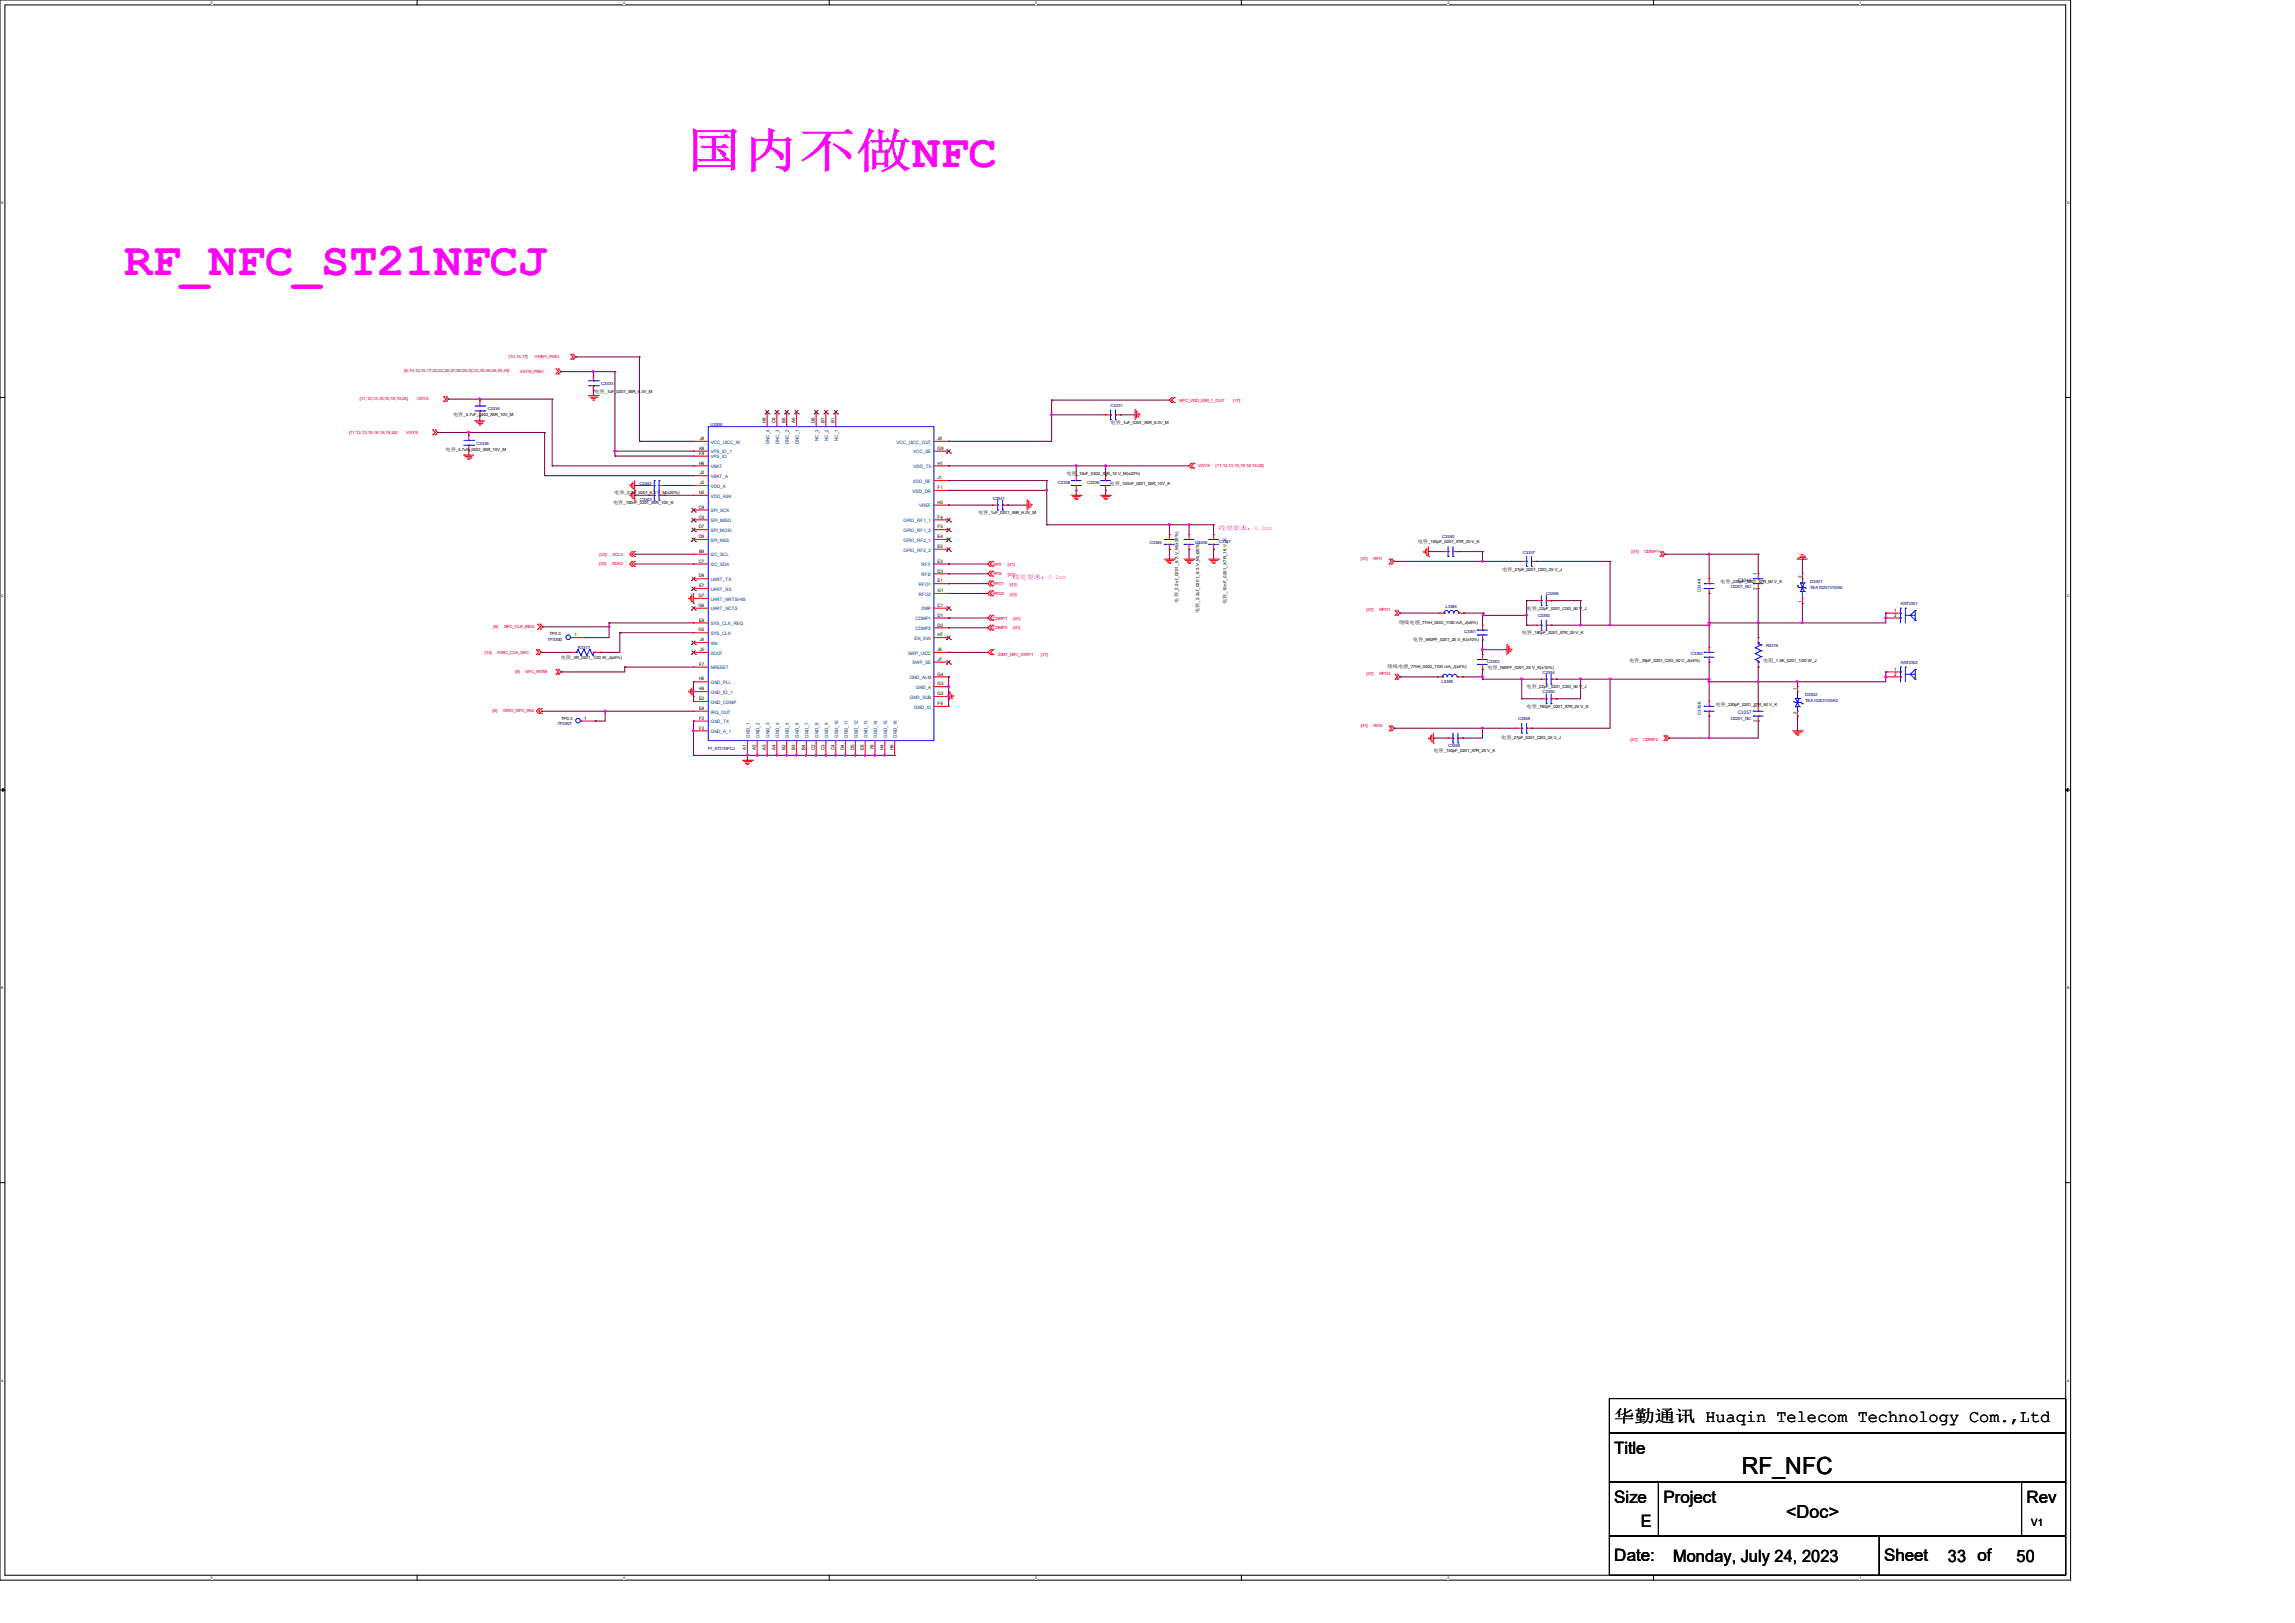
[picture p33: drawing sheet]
<svg xmlns="http://www.w3.org/2000/svg" width="297mm" height="210mm" viewBox="0 0 297 210" stroke-linecap="round" stroke-linejoin="round" font-family="sans-serif">
<defs><g id="words">
<g font-size="6.1" fill="#f0f">
<text x="88.8" y="21.6">国内不做NFC</text>
<text x="16.1" y="35.6">RF_NFC_ST21NFCJ</text>
</g>
<text font-size="3" x="225.4" y="190.7">RF_NFC</text>
<text font-size="2.3" x="231.1" y="196.5">&lt;Doc&gt;</text>
<g font-size="2.2">
<text x="208.9" y="184.1">华勤通讯 Huaqin Telecom Technology Com.,Ltd</text>
<text x="208.9" y="188.1">Title</text>
<text x="208.9" y="194.4">Size</text>
<text x="212.3" y="197.6">E</text>
<text x="215.3" y="194.4">Project</text>
<text x="262.3" y="194.4">Rev</text>
<text x="208.9" y="202.1">Date:</text>
<text x="216.5" y="202.1">Monday, July 24, 2023</text>
<text x="243.8" y="202.1">Sheet</text>
<text x="252.1" y="202.1">33 of</text>
<text x="261" y="202.1">50</text>
</g>
<text font-size="1.3" x="262.9" y="197.4">V1</text>
<g font-size=".8" fill="#f0f">
<text x="157.7" y="68.5">线宽要求：0.3mm</text>
<text x="131" y="74.9">线宽要求：0.2mm</text>
</g>
<g font-size=".6" fill="#f00">
<text x="65.9" y="46.4">[10,15,17]</text>
<text x="69.2" y="46.4">VSIM1_PMU</text>
<text x="46.6" y="51.8">[11,12,13,15,16,18,19,24]</text>
<text x="52.3" y="48.2">[8,10,12,15,17,20,22,26,27,28,29,32,33,34,36,38,39,40]</text>
<text x="54" y="51.8">VSYS</text>
<text x="67.3" y="48.3">VIO18_PMU</text>
<text x="152.6" y="52">NFC_VDD_SIM_1_OUT</text>
<text x="159.6" y="52">[17]</text>
<text x="45.2" y="56.1">[11,12,13,15,16,18,19,24]</text>
<text x="52.6" y="56.1">VSYS</text>
<text x="155.1" y="60.5">VSYS</text>
<text x="157.3" y="60.5">[11,12,13,15,16,18,19,24]</text>
<text x="77.6" y="71.9">[33]</text>
<text x="79.2" y="71.9">SCL3</text>
<text x="211.2" y="71.5">[41]</text>
<text x="212.8" y="71.5">CDMP1</text>
<text x="77.6" y="73.2">[33]</text>
<text x="79.2" y="73.2">SDA3</text>
<text x="128.5" y="73.2">RFI1</text>
<text x="128.5" y="74.5">RFI2</text>
<text x="128.5" y="75.7">RFO1</text>
<text x="128.5" y="77">RFO2</text>
<text x="130.4" y="73.3">[41]</text>
<text x="130.4" y="74.6">[41]</text>
<text x="130.7" y="75.8">[41]</text>
<text x="130.7" y="77.1">[41]</text>
<text x="176.1" y="72.4">[41]</text>
<text x="177.8" y="72.4">RFI1</text>
<text x="63.9" y="81.3">[8]</text>
<text x="65.2" y="81.3">NFC_CLK_REQ</text>
<text x="128.5" y="80.2">CDMP1</text>
<text x="128.5" y="81.5">CDMP2</text>
<text x="131.1" y="80.2">[41]</text>
<text x="131.1" y="81.5">[41]</text>
<text x="176.9" y="79.1">[41]</text>
<text x="178.5" y="79.1">RFO1</text>
<text x="62.7" y="84.6">[14]</text>
<text x="64.4" y="84.6">PMIC_CLK_NFC</text>
<text x="66.7" y="87.1">[8]</text>
<text x="68" y="87.1">NFC_RSTB</text>
<text x="129.2" y="84.8">SIM1_NFC_SWP1</text>
<text x="134.7" y="84.8">[17]</text>
<text x="176.9" y="87.4">[41]</text>
<text x="178.5" y="87.4">RFO2</text>
<text x="63.8" y="92.1">[8]</text>
<text x="65.1" y="92.1">GPIO_NFC_IRQ</text>
<text x="176.1" y="94">[41]</text>
<text x="177.8" y="94">RFI2</text>
<text x="211" y="95.9">[41]</text>
<text x="212.7" y="95.9">CDMP2</text>
</g>
<g font-size=".6">
<text x="58.6" y="53.8">电容</text>
<text x="60" y="53.9">_4.7uF_0402_X5R_10V_M</text>
<text x="76.9" y="50.8">电容</text>
<text x="78.3" y="50.8">_1uF_0201_X5R_6.3V_M</text>
<text x="57.7" y="58.3">电容</text>
<text x="59" y="58.3">_4.7uF_0402_X5R_10V_M</text>
<text x="90.5" y="58.2">A8</text>
<text x="90.5" y="58.8">F8</text>
<text x="90.6" y="56.9">J8</text>
<text x="99.1" y="54.7" transform="rotate(-90 99.1 54.7)">H8</text>
<text x="100.4" y="54.7" transform="rotate(-90 100.4 54.7)">C6</text>
<text x="101.6" y="54.7" transform="rotate(-90 101.6 54.7)">B5</text>
<text x="102.9" y="54.7" transform="rotate(-90 102.9 54.7)">A6</text>
<text x="105.5" y="54.7" transform="rotate(-90 105.5 54.7)">D6</text>
<text x="106.7" y="54.7" transform="rotate(-90 106.7 54.7)">B7</text>
<text x="108" y="54.7" transform="rotate(-90 108 54.7)">B1</text>
<text x="121.3" y="58.2">G9</text>
<text x="121.3" y="56.9">J9</text>
<text x="143.7" y="54.9">电容</text>
<text x="145.1" y="54.9">_1uF_0201_X5R_6.3V_M</text>
<text x="79.3" y="65.3">电容</text>
<text x="79.5" y="63.9">电容</text>
<text x="80.7" y="65.3">_100nF_0201_X5R_10V_K</text>
<text x="80.9" y="63.9">_2.2uf_0201_6.3 V_M(±20%)</text>
<text x="90.4" y="65.8">C8</text>
<text x="90.5" y="63.9">H2</text>
<text x="90.5" y="60.1">H9</text>
<text x="90.6" y="61.4">J2</text>
<text x="90.6" y="62.7">J3</text>
<text x="121.3" y="63.3">F1</text>
<text x="121.3" y="60.1">H1</text>
<text x="121.3" y="65.2">H3</text>
<text x="121.3" y="62">J1</text>
<text x="138" y="61.5">电容</text>
<text x="139.4" y="61.5">_10uF_0402_X5R_10 V_M(±20%)</text>
<text x="143.6" y="62.7">电容</text>
<text x="144.9" y="62.7">_100nF_0201_X5R_10V_K</text>
<text x="90.4" y="67.1">C9</text>
<text x="90.4" y="68.4">D7</text>
<text x="90.4" y="69.6">D9</text>
<text x="90.5" y="71.5">B9</text>
<text x="121.3" y="69.6">E4</text>
<text x="121.3" y="70.9">E5</text>
<text x="121.3" y="67.1">F4</text>
<text x="121.3" y="68.4">F5</text>
<text x="126.6" y="66.5">电容</text>
<text x="127.9" y="66.6">_1uF_0201_X5R_6.3V_M</text>
<text x="183.5" y="70.3">电容</text>
<text x="184.8" y="70.3">_150pF_0201_X7R_25 V_K</text>
<text x="90.4" y="77.3">G7</text>
<text x="90.4" y="72.8">C7</text>
<text x="90.4" y="74.7">D8</text>
<text x="90.5" y="76">E7</text>
<text x="121.3" y="74.1">D3</text>
<text x="121.3" y="75.4">E1</text>
<text x="121.3" y="72.8">E3</text>
<text x="121.3" y="76.6">G1</text>
<text x="152.5" y="78" transform="rotate(-90 152.5 78)">电容</text>
<text x="152.5" y="76.6" transform="rotate(-90 152.5 76.6)">_2.2uf_0201_6.3 V_M(±20%)</text>
<text x="158.7" y="76.8" transform="rotate(-90 158.7 76.8)">_10nF_0201_X7R_16 V_K</text>
<text x="194.4" y="73.8">电容</text>
<text x="195.7" y="73.8">_27pF_0201_C0G_25 V_J</text>
<text x="222.6" y="75.4">电容</text>
<text x="224" y="75.4">_220pF_0201_X7R_50 V_K</text>
<text x="227.4" y="76.3" transform="rotate(-90 227.4 76.3)">2</text>
<text x="227.4" y="74.4" transform="rotate(-90 227.4 74.4)">1</text>
<text x="233.1" y="78" transform="rotate(-90 233.1 78)">1</text>
<text x="233.1" y="74.8" transform="rotate(-90 233.1 74.8)">2</text>
<text x="71.1" y="82.2">TP0.3</text>
<text x="74.3" y="82.3">1</text>
<text x="90.4" y="81.7">G5</text>
<text x="90.4" y="78.5">G6</text>
<text x="90.5" y="80.4">E9</text>
<text x="90.6" y="83">J4</text>
<text x="121.3" y="78.5">C1</text>
<text x="121.3" y="79.8">D1</text>
<text x="121.3" y="81.1">D2</text>
<text x="121.3" y="82.3">H7</text>
<text x="155.2" y="79.4" transform="rotate(-90 155.2 79.4)">电容</text>
<text x="155.2" y="78" transform="rotate(-90 155.2 78)">_2.2uf_0201_6.3 V_M(±20%)</text>
<text x="158.7" y="78.2" transform="rotate(-90 158.7 78.2)">电容</text>
<text x="181.1" y="80.8">绕线电感</text>
<text x="182.8" y="83">电容</text>
<text x="183.8" y="80.8">_77nH_0402_1100 mA_J(±5%)</text>
<text x="184.2" y="83">_560PF_0201_25 V_K(±10%)</text>
<text x="196.9" y="82.1">电容</text>
<text x="197.6" y="78.9">电容</text>
<text x="198.3" y="82.1">_180pF_0201_X7R_25 V_K</text>
<text x="198.9" y="78.9">_22pF_0201_C0G_50 V_J</text>
<text x="245.1" y="79.2">1</text>
<text x="245.1" y="79.8">2</text>
<text x="72.6" y="85.3">电阻</text>
<text x="74" y="85.3">_0R_0201_1/20 W_J(±5%)</text>
<text x="90.5" y="89.3">A9</text>
<text x="90.5" y="86.1">F7</text>
<text x="90.5" y="88.1">H5</text>
<text x="90.6" y="84.2">J5</text>
<text x="121.3" y="90">G2</text>
<text x="121.3" y="88.7">G3</text>
<text x="121.3" y="87.4">G4</text>
<text x="121.3" y="84.2">J6</text>
<text x="121.3" y="85.5">J7</text>
<text x="179.6" y="86.5">绕线电感</text>
<text x="182.3" y="86.5">_77nH_0402_1100 mA_J(±5%)</text>
<text x="192.5" y="86.5">电容</text>
<text x="193.8" y="86.5">_560PF_0201_25 V_K(±10%)</text>
<text x="197.6" y="89.1">电容</text>
<text x="198.9" y="89.1">_22pF_0201_C0G_50 V_J</text>
<text x="210.8" y="85.6">电容</text>
<text x="212.2" y="85.6">_39pF_0201_C0G_50 V_J(±5%)</text>
<text x="228.2" y="85.6">电阻</text>
<text x="229.5" y="85.6">_1.5K_0201_1/20 W_J</text>
<text x="232.5" y="89.2" transform="rotate(-90 232.5 89.2)">1</text>
<text x="245.1" y="86.8">1</text>
<text x="245.1" y="87.4">2</text>
<text x="72.6" y="93.1">TP0.3</text>
<text x="75.6" y="93.1">1</text>
<text x="90.5" y="90.6">E2</text>
<text x="90.5" y="91.9">E8</text>
<text x="90.5" y="93.1">F2</text>
<text x="90.5" y="94.4">F3</text>
<text x="121.3" y="91.2">F9</text>
<text x="194.3" y="95.7">电容</text>
<text x="195.6" y="95.7">_27pF_0201_C0G_25 V_J</text>
<text x="197.6" y="91.6">电容</text>
<text x="198.9" y="91.6">_180pF_0201_X7R_25 V_K</text>
<text x="222" y="91.3">电容</text>
<text x="223.3" y="91.3">_220pF_0201_X7R_50 V_K</text>
<text x="227.4" y="93.5" transform="rotate(-90 227.4 93.5)">2</text>
<text x="227.4" y="91.6" transform="rotate(-90 227.4 91.6)">1</text>
<text x="232.5" y="92.5" transform="rotate(-90 232.5 92.5)">2</text>
<text x="96.6" y="97" transform="rotate(-90 96.6 97)">A1</text>
<text x="97.8" y="97" transform="rotate(-90 97.8 97)">A2</text>
<text x="99.1" y="97" transform="rotate(-90 99.1 97)">A3</text>
<text x="100.4" y="97" transform="rotate(-90 100.4 97)">A4</text>
<text x="101.6" y="97" transform="rotate(-90 101.6 97)">B2</text>
<text x="102.9" y="97" transform="rotate(-90 102.9 97)">B3</text>
<text x="104.2" y="97" transform="rotate(-90 104.2 97)">B4</text>
<text x="105.5" y="97.1" transform="rotate(-90 105.5 97.1)">C2</text>
<text x="106.7" y="97.1" transform="rotate(-90 106.7 97.1)">C3</text>
<text x="108" y="97.1" transform="rotate(-90 108 97.1)">C4</text>
<text x="109.3" y="97.1" transform="rotate(-90 109.3 97.1)">D4</text>
<text x="110.5" y="97.1" transform="rotate(-90 110.5 97.1)">D5</text>
<text x="111.8" y="97" transform="rotate(-90 111.8 97)">E6</text>
<text x="113.1" y="97" transform="rotate(-90 113.1 97)">F6</text>
<text x="114.3" y="97.1" transform="rotate(-90 114.3 97.1)">H4</text>
<text x="115.6" y="97.1" transform="rotate(-90 115.6 97.1)">H6</text>
<text x="185.5" y="97.3">电容</text>
<text x="186.9" y="97.3">_150pF_0201_X7R_25 V_K</text>
</g>
<g font-size=".6" fill="#000080">
<text x="63.1" y="53.1">C3334</text>
<text x="77.8" y="49.8">C3333</text>
<text x="143.7" y="52.6">C3331</text>
<text x="61.7" y="57.5">C3336</text>
<text x="91.9" y="55.1">U3300</text>
<text x="82.8" y="62.7">C3342</text>
<text x="82.8" y="64.8">C3343</text>
<text x="128.5" y="64.6">C3341</text>
<text x="136.9" y="62.6">C3338</text>
<text x="140.7" y="62.6">C3339</text>
<text x="148.8" y="70.4">C3345</text>
<text x="154.7" y="70.4">C3346</text>
<text x="157.7" y="70.3">C3347</text>
<text x="186.6" y="69.6">C3340</text>
<text x="197.1" y="71.6">C3337</text>
<text x="200.1" y="77">C3349</text>
<text x="220.1" y="76.7" transform="rotate(-90 220.1 76.7)">C3348</text>
<text x="224" y="76.1">C0201_NC</text>
<text x="224.9" y="75.3">C3344</text>
<text x="234.3" y="75.4">D3301</text>
<text x="234.3" y="76.2">TEA10201V05A0</text>
<text x="70.9" y="83">TP3300</text>
<text x="74.8" y="84">R3317</text>
<text x="187.1" y="78.6">L3384</text>
<text x="189.5" y="82">C3351</text>
<text x="199" y="79.9">C3350</text>
<text x="228.6" y="83.7">R3316</text>
<text x="246" y="78.3">ANT3301</text>
<text x="186.6" y="88.4">L3385</text>
<text x="192.5" y="85.8">C3353</text>
<text x="199.6" y="87.2">C3354</text>
<text x="199.6" y="89.7">C3355</text>
<text x="218.8" y="84.7">C3352</text>
<text x="246" y="85.9">ANT3302</text>
<text x="72.1" y="93.8">TP3307</text>
<text x="196.5" y="93.2">C3358</text>
<text x="220.1" y="92.5" transform="rotate(-90 220.1 92.5)">C3356</text>
<text x="224" y="93.2">C0201_NC</text>
<text x="224.9" y="92.4">C3357</text>
<text x="233.6" y="90">D3302</text>
<text x="233.6" y="90.8">TEA10201V05A0</text>
<text x="91.6" y="97">PI_ST21NFCJ</text>
<text x="187.4" y="96.7">C3359</text>
</g>
<g font-size=".6" fill="#004080">
<text x="92" y="58.7">VPS_IO_1</text>
<text x="92" y="59.3">VPS_IO</text>
<text x="92" y="57.4">VCC_UICC_IN</text>
<text x="99.6" y="57.5" transform="rotate(-90 99.6 57.5)">DNC_4</text>
<text x="100.8" y="57.5" transform="rotate(-90 100.8 57.5)">DNC_3</text>
<text x="102.1" y="57.5" transform="rotate(-90 102.1 57.5)">DNC_2</text>
<text x="103.4" y="57.5" transform="rotate(-90 103.4 57.5)">DNC_1</text>
<text x="105.9" y="57.1" transform="rotate(-90 105.9 57.1)">NC_3</text>
<text x="107.2" y="57.1" transform="rotate(-90 107.2 57.1)">NC_2</text>
<text x="108.5" y="57.1" transform="rotate(-90 108.5 57.1)">NC_1</text>
<text x="116" y="57.4">VCC_UICC_OUT</text>
<text x="118.2" y="58.7">VCC_SE</text>
<text x="92" y="64.4">VDD_ASK</text>
<text x="92" y="60.6">VBAT</text>
<text x="92" y="61.8">VBAT_A</text>
<text x="92" y="63.1">VDD_A</text>
<text x="118.1" y="63.8">VDD_DR</text>
<text x="118.1" y="62.5">VDD_RF</text>
<text x="118.2" y="60.6">VDD_TX</text>
<text x="119" y="65.7">VREF</text>
<text x="92" y="66.3">SPI_SCK</text>
<text x="92" y="67.6">SPI_MISO</text>
<text x="92" y="68.8">SPI_MOSI</text>
<text x="92" y="70.1">SPI_NSS</text>
<text x="116.9" y="70.1">GPIO_RF2_1</text>
<text x="116.9" y="71.4">GPIO_RF2_2</text>
<text x="116.9" y="67.6">GPIO_RF1_1</text>
<text x="116.9" y="68.8">GPIO_RF1_2</text>
<text x="92" y="72">I2C_SCL</text>
<text x="92" y="73.3">I2C_SDA</text>
<text x="92" y="75.2">UART_TX</text>
<text x="92" y="76.5">UART_RX</text>
<text x="92" y="77.7">UART_NRTS/HIS</text>
<text x="118.9" y="75.8">RFO1</text>
<text x="118.9" y="77.1">RFO2</text>
<text x="119.3" y="74.5">RFI2</text>
<text x="119.3" y="73.3">RFI1</text>
<text x="92" y="80.9">SYS_CLK_REQ</text>
<text x="92" y="82.2">SYS_CLK</text>
<text x="92" y="79">UART_NCTS</text>
<text x="92" y="83.4">XIN</text>
<text x="118.4" y="82.8">EN_5V0</text>
<text x="118.5" y="80.3">CDMP1</text>
<text x="118.5" y="81.5">CDMP2</text>
<text x="119.3" y="79">DMP</text>
<text x="92" y="89.8">GND_IO_1</text>
<text x="92" y="86.6">NRESET</text>
<text x="92" y="88.5">GND_PLL</text>
<text x="92" y="84.7">XOUT</text>
<text x="117.5" y="84.7">SWP_UICC</text>
<text x="117.7" y="87.9">GND_ALM</text>
<text x="118.1" y="86">SWP_SE</text>
<text x="118.5" y="89.2">GND_A</text>
<text x="92" y="91.1">GND_CDMP</text>
<text x="92" y="92.3">IRQ_OUT</text>
<text x="92" y="93.6">GND_TX</text>
<text x="92" y="94.9">GND_A_1</text>
<text x="97" y="95.5" transform="rotate(-90 97 95.5)">GND_1</text>
<text x="98.3" y="95.5" transform="rotate(-90 98.3 95.5)">GND_2</text>
<text x="99.6" y="95.5" transform="rotate(-90 99.6 95.5)">GND_3</text>
<text x="100.8" y="95.5" transform="rotate(-90 100.8 95.5)">GND_4</text>
<text x="102.1" y="95.5" transform="rotate(-90 102.1 95.5)">GND_5</text>
<text x="103.4" y="95.5" transform="rotate(-90 103.4 95.5)">GND_6</text>
<text x="104.6" y="95.5" transform="rotate(-90 104.6 95.5)">GND_7</text>
<text x="105.9" y="95.5" transform="rotate(-90 105.9 95.5)">GND_8</text>
<text x="107.2" y="95.5" transform="rotate(-90 107.2 95.5)">GND_9</text>
<text x="108.5" y="95.5" transform="rotate(-90 108.5 95.5)">GND_10</text>
<text x="109.7" y="95.5" transform="rotate(-90 109.7 95.5)">GND_11</text>
<text x="111" y="95.5" transform="rotate(-90 111 95.5)">GND_12</text>
<text x="112.3" y="95.5" transform="rotate(-90 112.3 95.5)">GND_13</text>
<text x="113.5" y="95.5" transform="rotate(-90 113.5 95.5)">GND_14</text>
<text x="114.8" y="95.5" transform="rotate(-90 114.8 95.5)">GND_15</text>
<text x="116.1" y="95.5" transform="rotate(-90 116.1 95.5)">GND_16</text>
<text x="117.8" y="90.4">GND_SUB</text>
<text x="118.3" y="91.7">GND_IO</text>
</g>
<g font-size=".5">
<text x="27.3" y=".5">5</text>
<text x="80.6" y=".5">4</text>
<text x="134" y=".5">3</text>
<text x="187.3" y=".5">2</text>
<text x="240.7" y=".5">1</text>
<text x=".2" y="26.4">D</text>
<text x="267.5" y="26.4">D</text>
<text x=".2" y="77.2">C</text>
<text x="267.5" y="77.2">C</text>
<text x=".2" y="128">B</text>
<text x="267.5" y="128">B</text>
<text x=".2" y="178.8">A</text>
<text x="267.5" y="178.8">A</text>
<text x="27.3" y="204.3">5</text>
<text x="80.6" y="204.3">4</text>
<text x="134" y="204.3">3</text>
<text x="187.3" y="204.3">2</text>
<text x="240.7" y="204.3">1</text>
</g>
</g></defs>
<path d="M0 0h268v204.5h-268zM.6 .6h266.7v203.2h-266.7z" fill="none" stroke="#000" stroke-width=".13"/>
<g fill="#fff">
<path d="M27.3 .1h.2v.5h-.2z"/>
<path d="M27.3 203.9h.2v.5h-.2z"/>
</g>
<path d="M54 0v.6M54 203.8v.7" fill="none" stroke="#000" stroke-width=".13"/>
<g fill="#fff">
<path d="M80.6 .1h.3v.5h-.3z"/>
<path d="M80.6 203.9h.3v.5h-.3z"/>
</g>
<path d="M107.3 0v.6M107.3 203.8v.7" fill="none" stroke="#000" stroke-width=".13"/>
<g fill="#fff">
<path d="M134 .1h.2v.5h-.2z"/>
<path d="M134 203.9h.2v.5h-.2z"/>
</g>
<path d="M160.7 0v.6M160.7 203.8v.7" fill="none" stroke="#000" stroke-width=".13"/>
<g fill="#fff">
<path d="M187.3 .1h.2v.5h-.2z"/>
<path d="M187.3 203.9h.2v.5h-.2z"/>
</g>
<path d="M214 0v.6M214 203.8v.7" fill="none" stroke="#000" stroke-width=".13"/>
<g fill="#fff">
<path d="M240.7 .1h.2v.5h-.2z"/>
<path d="M240.7 203.9h.2v.5h-.2z"/>
<path d="M.2 26h.3v.5h-.3z"/>
<path d="M267.5 26h.3v.5h-.3z"/>
<path d="M.2 76.8h.3v.5h-.3z"/>
<path d="M267.5 76.8h.3v.5h-.3z"/>
</g>
<path d="M0 51.4h.6M267.3 51.4h.7" fill="none" stroke="#000" stroke-width=".13"/>
<g fill="#fff">
<path d="M.2 127.6h.2v.5h-.2z"/>
<path d="M267.5 127.6h.3v.5h-.3z"/>
</g>
<path d="M0 102.2h.6M267.3 102.2h.7" fill="none" stroke="#000" stroke-width=".13"/>
<path d="M.3 102l.3 .2-.3 .2zM267.3 102.2l.3-.2v.4z" fill="#000" stroke="#000" stroke-width=".13"/>
<g fill="#fff">
<path d="M.2 178.4h.3v.5h-.3z"/>
<path d="M267.5 178.4h.3v.5h-.3z"/>
</g>
<path d="M0 153h.6M267.3 153h.7M208.3 185.4h59v6.4h-59zM208.3 181h59v4.4h-59zM208.3 191.8h6.3v7h-6.3zM208.3 198.8h34.9v5h-34.9zM214.6 191.8h47v7h-47zM243.2 198.8h24.1v5h-24.1zM261.6 191.8h5.7v7h-5.7z" fill="none" stroke="#000" stroke-width=".13"/>
<g fill="none" stroke="#f00" stroke-width=".13">
<path d="M56 55.6h.1M56 56.3h.1M56 55.6l.3 .4-.3 .3M56.3 56.3h.1M56.3 55.6h.1M56.3 55.6l.3 .4-.3 .3M57.4 51.3h.1M57.4 51.9h.1M57.4 51.3l.3 .3-.3 .3M57.7 51.9h.1M57.7 51.3h.1M57.7 51.3l.3 .3-.3 .3"/>
<path d="M60 58.9h.1M60 58.9h1.3M60.2 59.1h.1M60.2 59.1h.9M60.4 59.3h.5M60.6 59.4h.1M60.7 56.3h.1M60.7 58.3h.1M60.7 56.3v.7M60.7 57.6v.7M60.9 59.3h.1M61.5 54.4h.1"/>
<path d="M61.5 54.4h1.2M61.7 54.6h.1M61.7 54.6h.9M61.8 54.8h.6M62.1 55h.1M62.1 51.9h.1M62.1 53.8h.1M62.1 51.9v.6M62.1 53.2v.6M62.4 54.8h.1M72 47.8h.1M72 48.4h.1"/>
<path d="M72 47.8l.3 .3-.3 .3M72.3 48.4h.1M72.3 47.8h.1M72.3 47.8l.3 .3-.3 .3M73.9 45.8h.1M73.9 46.5h.1M73.9 45.8l.3 .4-.3 .3M74.2 46.5h.1M74.2 45.8h.1M74.2 45.8l.3 .4-.3 .3M76.2 51.2h1.2M76.3 51.4h.9"/>
<path d="M76.5 51.6h.1M76.5 51.6h.5M76.7 51.8h.1M76.8 50.5h.1M76.8 48.6h.1M76.8 48.6v.7M76.8 49.9v.6M76.8 51.8h.1M77.2 51.4h.1M77.4 51.2h.1M89.7 58.4h.1M89.7 59h.1"/>
<path d="M89.7 57.1h.1M89.7 58.4h2M89.7 59h2M89.7 57.1h2M99.3 53.3h.1M99.3 53.3v1.9M100.5 53.3h.1M100.5 53.3v1.9M101.8 53.3h.1M101.8 53.3v1.9M103.1 53.3h.1M103.1 53.3v1.9"/>
<path d="M105.6 53.3h.1M105.6 53.3v1.9M106.9 53.3h.1M106.9 53.3v1.9M108.2 53.3h.1M108.2 53.3v1.9M120.9 58.4h1.9M120.9 57.1h1.9M122.8 58.4h.1M122.8 57.1h.1M143.1 53.7h.1M143.1 53.7h.6"/>
<path d="M144.4 53.7h.6M145 53.7h.1M146.9 53h.1M146.9 53v1.3M147.1 53.2h.1M147.1 53.2v.9M147.3 53.9h.1M147.3 53.4v.5M147.4 53.6h.1M147.4 53.6v.1M151.6 51.4h.1M151.6 52.1h.1"/>
<path d="M151.6 51.4l-.3 .4 .3 .3M152 52.1h.1M152 51.4h.1M152 51.4l-.4 .4 .4 .3M154.2 59.9h.1M154.2 59.9l-.3 .4 .3 .3M154.5 59.9h.1M154.5 59.9l-.3 .4 .3 .3M81.5 62.9h.1M81.5 64.1h.1M81.5 62.7v.2M81.5 64v.1"/>
<path d="M81.7 62.6h.1M81.7 63.8h.1M81.7 62.6v.5M81.7 63.8v.5M81.8 71.4h.1M81.8 72h.1M81.8 72.6h.1M81.8 73.3h.1M81.8 71.4l-.3 .3 .3 .3M81.8 72.6l-.3 .4 .3 .3M81.9 63.2h.1M81.9 64.5h.1"/>
<path d="M81.9 62.4v.8M81.9 63.6v.9M82.1 63.5h.1M82.1 64.7h.1M82.1 71.4h.1M82.1 72h.1M82.1 72.6h.1M82.1 73.3h.1M82.1 62.2v2.5M82.1 71.4l-.3 .3 .3 .3M82.1 72.6l-.3 .4 .3 .3M84 62.8h.1"/>
<path d="M84 64.1h.1M84 64.1h.7M84 62.8h.7M85.3 64.1h.6M85.3 62.8h.6M85.9 62.8h.1M85.9 64.1h.1M89.2 77.5h.1M89.2 77.3v.2M89.4 77.2h.1M89.4 77.2v.5M89.5 77.9h.1"/>
<path d="M89.5 77v.9M89.7 78.1h.1M89.7 71.7h.1M89.7 73h.1M89.7 66h.1M89.7 67.3h.1M89.7 68.5h.1M89.7 74.9h.1M89.7 69.8h.1M89.7 76.2h.1M89.7 78.7h.1M89.7 77.4h.1"/>
<path d="M89.7 64.1h.1M89.7 60.3h.1M89.7 61.6h.1M89.7 62.8h.1M89.7 64.1h2M89.7 76.8v1.3M89.7 62.8h2M89.7 71.7h2M89.7 78.7h2M89.7 73h2M89.7 66h2M89.7 67.3h2"/>
<path d="M89.7 68.5h2M89.7 74.9h2M89.7 69.8h2M89.7 76.2h2M89.7 77.4h2M89.7 60.3h2M89.7 61.6h2M120.9 65.4h1.9M120.9 80h1.9M120.9 78.7h1.9M120.9 73h1.9M120.9 67.3h1.9"/>
<path d="M120.9 74.3h1.9M120.9 68.5h1.9M120.9 69.8h1.9M120.9 75.5h1.9M120.9 71.1h1.9M120.9 63.5h1.9M120.9 76.8h1.9M120.9 60.3h1.9M120.9 62.2h1.9M122.8 78.7h.1M122.8 80h.1M122.8 74.3h.1"/>
<path d="M122.8 75.5h.1M122.8 73h.1M122.8 69.8h.1M122.8 71.1h.1M122.8 63.5h.1M122.8 67.3h.1M122.8 68.5h.1M122.8 76.8h.1M122.8 60.3h.1M122.8 65.4h.1M122.8 62.2h.1M128.1 72.6h.1"/>
<path d="M128.1 73.3h.1M128.1 73.9h.1M128.1 74.5h.1M128.1 75.2h.1M128.1 75.8h.1M128.1 76.5h.1M128.1 77.1h.1M128.1 79.6h.1M128.1 72.6l-.3 .4 .3 .3M128.1 73.9l-.3 .4 .3 .2M128.1 75.2l-.3 .3 .3 .3M128.1 76.5l-.3 .3 .3 .3"/>
<path d="M128.1 79.6l-.3 .4 .3 .3M128.5 73.3h.1M128.5 72.6h.1M128.5 74.5h.1M128.5 73.9h.1M128.5 75.8h.1M128.5 75.2h.1M128.5 77.1h.1M128.5 76.5h.1M128.5 79.6h.1M128.5 65.4h.1M128.5 72.6l-.4 .4 .4 .3"/>
<path d="M128.5 73.9l-.4 .4 .4 .2M128.5 75.2l-.4 .3 .4 .3M128.5 76.5l-.4 .3 .4 .3M128.5 79.6l-.4 .4 .4 .3M128.5 65.4h.6M129.8 65.4h.6M130.4 65.4h.1M132.9 64.7h.1M132.9 64.7v1.3M133.1 64.9h.1M133.1 64.9v.9M133.3 65.6h.1"/>
<path d="M133.3 65.1v.5M133.5 65.3h.1M133.5 65.3v.1M138.6 64.1h1.3M138.8 64.3h.9M139 64.5h.1M139 64.5h.5M139.2 64.6h.1M139.3 61.6h.1M139.3 63.5h.1M139.3 61.6v.6M139.3 62.8v.7"/>
<path d="M139.3 64.6h.1M139.7 64.3h.1M139.9 64.1h.1M142.5 64.1h1.2M142.6 64.3h.9M142.8 64.5h.1M142.8 64.5h.5M143 64.6h.1M143.1 61.6h.1M143.1 63.5h.1M143.1 61.6v.6M143.1 62.8v.7"/>
<path d="M143.1 64.6h.1M143.5 64.3h.1M143.7 64.1h.1M150.7 72.3h1.3M150.9 72.5h.9M151.1 72.7h.1M151.1 72.7h.5M151.3 72.9h.1M151.3 69.2h.1M151.3 71.1h.1M151.3 69.2v.6M151.3 70.4v.7"/>
<path d="M151.4 72.9h.1M151.8 72.5h.1M152 72.3h.1M153.2 72.3h1.3M153.4 72.5h.9M153.6 72.7h.1M153.6 72.7h.5M153.8 72.9h.1M153.9 69.2h.1M153.9 71.1h.1M153.9 69.2v.6M153.9 70.4v.7"/>
<path d="M153.9 72.9h.1M154.2 60.6h.1M154.3 72.5h.1M154.5 72.3h.1M154.5 60.6h.1M156.4 72.3h1.3M156.6 72.5h.9M156.8 72.7h.1M156.8 72.7h.5M157 72.9h.1M157.1 69.2h.1M157.1 71.1h.1"/>
<path d="M157.1 69.2v.6M157.1 70.4v.7M157.1 72.9h.1M157.5 72.5h.1M157.7 72.3h.1M179.8 72.3h.1M179.8 73h.1M179.8 72.3l.3 .3-.3 .4M180.1 73h.1M180.1 72.3h.1M180.1 72.3l.3 .3-.3 .4M180.6 79h.1"/>
<path d="M180.6 79.6h.1M180.6 79l.2 .3-.2 .3M180.8 79.6h.1M180.8 79h.1M180.8 79l.4 .3-.4 .3M184.3 71.5h.1M184.3 71.3v.2M184.5 71.1h.1M184.5 71.1v.5M184.7 71.8h.1M184.7 71v.8M184.9 72h.1"/>
<path d="M184.9 70.7v1.3M186.3 79.3h.1M186.3 79.3h.6M186.8 71.4h.1M186.8 71.4h.6M188 71.4h.7M188.7 71.4h.1M188.8 79.3h.6M189.4 79.3h.1M196.9 72.6h.1M196.9 72.6h.7M198.2 72.6h.6"/>
<path d="M198.8 72.6h.1M198.8 77.7h.1M198.8 77.7h.7M200.1 77.7h.6M200.7 77.7h.1M214.8 71.4h.1M214.8 72h.1M214.8 71.4l.3 .3-.3 .3M215.1 72h.1M215.1 71.4h.1M215.1 71.4l.4 .3-.4 .3M221.2 74.9h.1"/>
<path d="M221.2 76.8h.1M221.2 74.9v.6M221.2 76.2v.6M227.5 74.3h.1M227.5 76.2h.1M227.5 74.3v.6M227.5 75.5v.7M232.6 72.3h.1M232.6 72.3h1.3M232.8 72.1h.1M232.8 72.1h.9M233 72h.5"/>
<path d="M233.2 71.8h.1M233.3 78.1h.1M233.3 74.3h.1M233.3 74.3v.6M233.3 77.4v.7M233.5 72h.1M244.1 79.3h.1M244.1 80h.1M244.1 79.3h1.9M244.1 80h1.9M69.4 84.1h.1M69.4 84.7h.1"/>
<path d="M69.4 84.1l.3 .3-.3 .3M69.6 80.8h.1M69.6 81.4h.1M69.6 80.8l.3 .3-.3 .3M69.7 84.7h.1M69.7 84.1h.1M69.7 91.7h.1M69.7 92.3h.1M69.7 84.1l.4 .3-.4 .3M69.7 91.7l-.3 .3 .3 .3M69.9 81.4h.1M69.9 80.8h.1"/>
<path d="M69.9 80.8l.3 .3-.3 .3M70.1 91.7h.1M70.1 92.3h.1M70.1 91.7l-.4 .3 .4 .3M72 86.6h.1M72 87.2h.1M72 86.6l.3 .4-.3 .2M72.3 87.2h.1M72.3 86.6h.1M72.3 86.6l.3 .4-.3 .2M73.9 84.4h.1M73.9 82.5h1.9"/>
<path d="M73.9 84.4h.6M75.1 93.3h1.9M75.8 82.5h.1M77 93.3h.1M77 84.4h.7M77.7 84.4h.1M89.2 89.5h.1M89.2 89.4v.1M89.4 89.2h.1M89.4 89.2v.5M89.5 89.9h.1M89.5 89v.9"/>
<path d="M89.7 90.1h.1M89.7 89.5h.1M89.7 90.8h.1M89.7 92h.1M89.7 80.6h.1M89.7 93.3h.1M89.7 94.6h.1M89.7 86.3h.1M89.7 81.9h.1M89.7 88.2h.1M89.7 83.1h.1M89.7 84.4h.1"/>
<path d="M89.7 88.9v1.2M89.7 94.6h2M89.7 93.3h2M89.7 84.4h2M89.7 89.5h2M89.7 90.8h2M89.7 92h2M89.7 80.6h2M89.7 86.3h2M89.7 81.9h2M89.7 88.2h2M89.7 83.1h2"/>
<path d="M96.1 98.4h1.3M96.3 98.6h.9M96.5 98.8h.1M96.5 98.8h.5M96.6 98.9h.2M96.7 97.7h.1M96.7 95.8v1.9M96.8 98.9h.1M97.2 98.6h.1M97.4 98.4h.1M98 97.7h.1M98 95.8v1.9"/>
<path d="M99.3 97.7h.1M99.3 95.8v1.9M100.5 97.7h.1M100.5 95.8v1.9M101.8 97.7h.1M101.8 95.8v1.9M103.1 97.7h.1M103.1 95.8v1.9M104.4 97.7h.1M104.4 95.8v1.9M105.6 97.7h.1M105.6 95.8v1.9"/>
<path d="M106.9 97.7h.1M106.9 95.8v1.9M108.2 97.7h.1M108.2 95.8v1.9M109.4 97.7h.1M109.4 95.8v1.9M110.7 97.7h.1M110.7 95.8v1.9M112 97.7h.1M112 95.8v1.9M113.2 97.7h.1M113.2 95.8v1.9"/>
<path d="M114.5 97.7h.1M114.5 95.8v1.9M115.8 97.7h.1M115.8 95.8v1.9M120.9 87.6h1.9M120.9 82.5h1.9M120.9 84.4h1.9M120.9 81.2h1.9M120.9 91.4h1.9M120.9 90.1h1.9M120.9 88.9h1.9M120.9 85.7h1.9"/>
<path d="M122.8 89.5h.1M122.8 81.2h.1M122.8 91.4h.1M122.8 90.1h.1M122.8 88.9h.1M122.8 87.6h.1M122.8 82.5h.1M122.8 84.4h.1M122.8 85.7h.1M122.8 89.5v1.3M122.9 89.7h.1M122.9 89.7v.9"/>
<path d="M123.1 90.4h.1M123.1 89.9v.5M123.3 90h.1M123.3 90v.2M128.1 80.3h.1M128.1 80.9h.1M128.1 81.5h.1M128.1 80.9l-.3 .3 .3 .3M128.2 84.1h.1M128.2 84.7h.1M128.2 84.1l-.3 .3 .3 .3M128.5 80.3h.1"/>
<path d="M128.5 81.5h.1M128.5 80.9h.1M128.5 80.9l-.4 .3 .4 .3M128.5 84.7h.1M128.5 84.1h.1M128.5 84.1l-.3 .3 .3 .3M179.8 93.9h.1M179.8 94.6h.1M179.8 93.9l.3 .3-.3 .4M180.1 94.6h.1M180.1 93.9h.1M180.1 93.9l.3 .3-.3 .4"/>
<path d="M180.6 87.2h.1M180.6 87.9h.1M180.6 87.2l.2 .4-.2 .3M180.8 87.9h.1M180.8 87.2h.1M180.8 87.2l.4 .4-.4 .3M184.9 95.6h.1M184.9 95.5v.1M185.1 95.2h.1M185.1 95.2v.6M185.3 96h.1M185.3 95.1v.9"/>
<path d="M185.5 96.1h.1M185.5 94.9v1.2M186.1 87.6h.1M186.1 87.6h.6M187.4 95.5h.1M187.4 95.5h.6M188.6 87.6h.6M188.7 95.5h.6M189.2 87.6h.1M189.3 95.5h.1M191.9 80.9h.1M191.9 82.8h.1"/>
<path d="M191.9 84.7h.1M191.9 86.6h.1M191.9 80.9v.6M191.9 82.2v.6M191.9 84.7v.6M191.9 86v.6M195 83.4h.1M195 83.4v1.3M195.2 83.7h.1M195.2 83.7v.8M195.4 84.3h.1M195.4 83.8v.5"/>
<path d="M195.6 84h.1M195.6 84v.2M196.3 94.2h.1M196.3 94.2h.6M197.6 94.2h.6M198.2 94.2h.1M198.8 80.9h.1M198.8 80.9h.7M199.5 87.9h.1M199.5 90.4h.1M199.5 87.9h.6M199.5 90.4h.6"/>
<path d="M200.1 80.9h.6M200.7 80.9h.1M200.7 87.9h.7M200.7 90.4h.7M201.4 87.9h.1M201.4 90.4h.1M215.3 95.2h.1M215.3 95.8h.1M215.3 95.2l.3 .3-.3 .3M215.6 95.8h.1M215.6 95.2h.1M215.6 95.2l.4 .3-.4 .3"/>
<path d="M221.2 90.8h.1M221.2 92.7h.1M221.2 83.8h.1M221.2 85.7h.1M221.2 83.8v.6M221.2 85v.7M221.2 90.8v.6M221.2 92v.7M227.5 91.4h.1M227.5 93.3h.1M227.5 86.3h.1M227.5 82.5h.1"/>
<path d="M227.5 82.5v.6M227.5 85.7v.6M227.5 91.4v.6M227.5 92.7v.6M232 94.6h1.3M232.2 94.7h.8M232.4 95h.1M232.4 95h.5M232.5 95.1h.2M232.6 88.9h.1M232.6 92.7h.1M232.6 88.9v.6"/>
<path d="M232.6 92v.7M232.7 95.1h.1M233 94.7h.1M233.3 94.6h.1M244.1 87h.1M244.1 87.6h.1M244.1 87.6h1.9M244.1 87h1.9"/>
</g>
<g fill="none" stroke="#00f" stroke-width=".13">
<path d="M60 57h1.3M60 57.6h1.3M60.7 57h.1M60.7 57.6h.1M61.3 57h.1M61.3 57.6h.1M61.5 52.5h1.2M61.5 53.2h1.2M62.1 52.5h.1M62.1 53.2h.1M62.7 52.5h.1M62.7 53.2h.1"/>
<path d="M76.2 49.9h1.2M76.2 49.3h1.2M76.8 49.9h.1M76.8 49.3h.1M77.4 49.9h.1M77.4 49.3h.1M91.7 55.2h29.2v40.6h-29.2zM143.7 53.7h.1M143.7 54.3h.1M143.7 53v1.3M144.4 54.3h.1M144.4 53.7h.1"/>
<path d="M144.4 53v1.3M84.7 62.2h.1M84.7 62.8h.1M84.7 64.1h.1M84.7 64.7h.1M84.7 62.2v2.5M85.3 62.8h.1M85.3 62.2h.1M85.3 64.7h.1M85.3 64.1h.1M85.3 62.2v2.5M129.1 65.4h.1"/>
<path d="M129.1 66h.1M129.1 64.7v1.3M129.8 66h.1M129.8 65.4h.1M129.8 64.7v1.3M138.6 62.2h.1M138.6 62.8h.1M138.6 62.2h1.3M138.6 62.8h1.3M139.3 62.2h.1M139.3 62.8h.1M142.5 62.2h.1"/>
<path d="M142.5 62.8h.1M142.5 62.2h1.2M142.5 62.8h1.2M143.1 62.2h.1M143.1 62.8h.1M150.7 69.8h.1M150.7 70.4h.1M150.7 69.8h1.3M150.7 70.4h1.3M151.3 69.8h.1M151.3 70.4h.1M153.2 69.8h.1"/>
<path d="M153.2 70.4h.1M153.2 69.8h1.3M153.2 70.4h1.3M153.9 69.8h.1M153.9 70.4h.1M156.4 69.8h.1M156.4 70.4h.1M156.4 69.8h1.3M156.4 70.4h1.3M157.1 69.8h.1M157.1 70.4h.1M186.9 79.3h.1"/>
<path d="M187.4 71.4h.1M187.4 72h.1M187.4 70.7v1.3M187.5 79.3a.3 .3 0 0 0-.3-.3 .3 .3 0 0 0-.3 .3M188 72h.1M188 71.4h.1M188 70.7v1.3M188.1 79.3a.3 .3 0 0 0-.3-.3 .3 .3 0 0 0-.3 .3M188.8 79.3a.3 .3 0 0 0-.3-.3 .3 .3 0 0 0-.3 .3M188.8 79.3h.1M197.6 72.6h.1M197.6 73.3h.1"/>
<path d="M197.6 72v1.3M198.2 73.3h.1M198.2 72.6h.1M198.2 72v1.3M199.5 77.7h.1M199.5 78.4h.1M199.5 77.1v1.3M200.1 78.4h.1M200.1 77.7h.1M200.1 77.1v1.3M220.6 75.5h.1M220.6 76.2h.1"/>
<path d="M220.6 75.5h1.2M220.6 76.2h1.2M221.2 75.5h.1M221.2 76.2h.1M226.9 74.9h.1M226.9 75.5h.1M226.9 74.9h1.3M226.9 75.5h1.3M227.5 74.9h.1M227.5 75.5h.1M232.6 75.8h.1M232.6 75.8l.2 .2"/>
<path d="M232.8 76h.1M232.8 76h.8M233 75.4h.1M233 76.5h.1M233 75.4l.3 .5M233 75.4h.5M233 76.5h.5M233.3 74.9h.1M233.3 77.4h.1M233.3 75.9h.1M233.3 76.1h.1M233.3 74.9v.6"/>
<path d="M233.3 75.9v.3M233.3 76.5v.9M233.3 76.1l-.3 .4M233.3 76.1l.2 .4M233.5 75.4h.1M233.5 76.5h.1M233.5 75.4l-.2 .5M233.6 76h.1M233.6 76l.2 .2M246 80h.1M246 79.3h.1M246 78.7h.1"/>
<path d="M246 78.7v1.9M246.6 78.7h.1M246.6 79.6h1.3M246.6 78.7v1.9M247.2 79.6h.1M247.2 79.6l.7 .7M247.9 79h.1M247.9 79v1.3M247.9 79l-.7 .6M73.9 82.5h.1M74.5 84.4h.1M74.6 84.4h.1"/>
<path d="M74.8 84h.1M74.8 84l.4 .8M74.8 84l-.2 .4M75.1 93.3h.1M75.2 84.8h.1M75.6 84h.1M75.6 84l.3 .8M75.6 84l-.4 .8M75.9 84.8h.1M76.3 84h.1M76.3 84l.4 .8M76.3 84l-.4 .8"/>
<path d="M76.7 84.8h.1M76.8 84.4h.1M76.8 84.4h.2M76.8 84.4l-.1 .4M77 84.4h.1M186.7 87.6h.1M187.3 87.6a.3 .3 0 0 0-.3-.4 .3 .3 0 0 0-.3 .4M187.9 87.6a.3 .3 0 0 0-.3-.4 .3 .3 0 0 0-.3 .4M188 95.5h.1M188 96.1h.1M188 94.9v1.2M188.6 87.6a.3 .3 0 0 0-.3-.4 .3 .3 0 0 0-.3 .4"/>
<path d="M188.6 87.6h.1M188.7 96.1h.1M188.7 95.5h.1M188.7 94.9v1.2M191.2 81.5h.1M191.2 82.2h.1M191.2 85.3h.1M191.2 86h.1M191.2 81.5h1.3M191.2 82.2h1.3M191.2 85.3h1.3M191.2 86h1.3"/>
<path d="M191.9 81.5h.1M191.9 82.2h.1M191.9 85.3h.1M191.9 86h.1M196.9 94.2h.1M196.9 94.9h.1M196.9 93.6v1.3M197.6 94.9h.1M197.6 94.2h.1M197.6 93.6v1.3M199.5 80.9h.1M199.5 81.5h.1"/>
<path d="M199.5 80.3v1.2M200.1 87.9h.1M200.1 88.5h.1M200.1 81.5h.1M200.1 80.9h.1M200.1 90.4h.1M200.1 91.1h.1M200.1 80.3v1.2M200.1 87.2v1.3M200.1 89.8v1.3M200.7 88.5h.1M200.7 87.9h.1"/>
<path d="M200.7 91.1h.1M200.7 90.4h.1M200.7 87.2v1.3M200.7 89.8v1.3M220.6 91.4h.1M220.6 92h.1M220.6 84.4h.1M220.6 85h.1M220.6 91.4h1.2M220.6 92h1.2M220.6 84.4h1.2M220.6 85h1.2"/>
<path d="M221.2 91.4h.1M221.2 92h.1M221.2 84.4h.1M221.2 85h.1M226.9 92h.1M226.9 92.7h.1M226.9 92h1.3M226.9 92.7h1.3M227.2 83.8h.1M227.2 84.6h.1M227.2 85.3h.1M227.2 83.8l.7 .4"/>
<path d="M227.2 84.6l.7 .4M227.2 85.3l.3 .3M227.5 92h.1M227.5 92.7h.1M227.5 83.1h.1M227.5 85.7h.1M227.5 83.3h.1M227.5 85.6h.1M227.5 83.1v.2M227.5 85.6v.1M227.5 83.3l.4 .1M227.9 83.4h.1"/>
<path d="M227.9 84.2h.1M227.9 85h.1M227.9 83.4l-.7 .4M227.9 84.2l-.7 .4M227.9 85l-.7 .3M232.1 90.8l.2 .1M232.3 90.9h.1M232.3 90.9h.7M232.4 91.4h.1M232.4 90.4h.1M232.4 91.4h.5M232.4 90.4l.2 .4"/>
<path d="M232.4 90.4h.5M232.6 92h.1M232.6 89.5h.1M232.6 90.9h.1M232.6 90.8h.1M232.6 89.5v.9M232.6 90.7v.2M232.6 91.4v.6M232.6 90.9l-.2 .5M232.6 90.9l.3 .5M232.9 91.4h.1M232.9 90.4h.1"/>
<path d="M232.9 90.4l-.3 .4M233 90.9h.1M233 90.9l.3 .2M233.3 91.1h.1M246 87.6h.1M246 87h.1M246 86.3h.1M246 86.3v1.9M246.6 86.3h.1M246.6 86.3v1.9M246.6 87.2h1.3M247.2 87.2h.1"/>
<path d="M247.2 87.2l.7 .7M247.9 80.3h.1M247.9 87.9h.1M247.9 86.6h.1M247.9 86.6v1.3M247.9 86.6l-.7 .6"/>
<circle cx="73.5" cy="82.5" r=".3"/>
<circle cx="74.8" cy="93.3" r=".3"/>
</g>
<g fill="none" stroke="#804000" stroke-width=".13">
<path d="M99 53.6h.1M99.1 53.1l.4 .5M99.5 53.1l-.5 .5M99.5 53.6h.1M100.3 53.6h.1M100.3 53.1l.5 .5M100.8 53.1l-.5 .5M100.8 53.6h.1M101.6 53.6h.1M101.6 53.1l.5 .5M102 53.1l-.4 .5M102.1 53.6h.1"/>
<path d="M102.8 53.6h.1M102.9 53.1l.4 .5M103.3 53.1l-.5 .5M103.3 53.6h.1M105.4 53.6h.1M105.4 53.1l.5 .5M105.8 53.1l-.4 .5M105.9 53.6h.1M106.6 53.6h.1M106.7 53.1l.4 .5M107.1 53.1l-.5 .5M107.1 53.6h.1"/>
<path d="M107.9 53.6h.1M107.9 53.1l.5 .5M108.4 53.1l-.5 .5M108.4 53.6h.1M122.5 58.6h.1M122.6 58.2l.4 .4M123 58.2l-.5 .4M123 58.6h.1M89.5 66.3h.1M89.5 67.5h.1M89.5 68.8h.1M89.5 75.1h.1"/>
<path d="M89.5 70.1h.1M89.5 76.4h.1M89.5 79h.1M89.5 65.8l.5 .5M89.5 67.1l.5 .4M89.5 68.3l.5 .5M89.5 74.7l.5 .4M89.5 69.6l.5 .5M89.5 75.9l.5 .5M89.5 78.5l.5 .5M90 65.8l-.5 .5M90 67.1l-.5 .4"/>
<path d="M90 68.3l-.5 .5M90 74.7l-.5 .4M90 69.6l-.5 .5M90 75.9l-.5 .5M90 78.5l-.5 .5M90 66.3h.1M90 67.5h.1M90 68.8h.1M90 75.1h.1M90 70.1h.1M90 76.4h.1M90 79h.1"/>
<path d="M122.5 79h.1M122.5 70.1h.1M122.5 71.3h.1M122.5 67.5h.1M122.5 68.8h.1M122.6 78.5l.4 .5M122.6 69.6l.4 .5M122.6 70.9l.4 .4M122.6 67.1l.4 .4M122.6 68.3l.4 .5M123 78.5l-.5 .5M123 69.6l-.5 .5"/>
<path d="M123 70.9l-.5 .4M123 67.1l-.5 .4M123 68.3l-.5 .5M123 79h.1M123 70.1h.1M123 71.3h.1M123 67.5h.1M123 68.8h.1M89.5 83.4h.1M89.5 84.7h.1M89.5 82.9l.5 .5M89.5 84.2l.5 .5"/>
<path d="M90 82.9l-.5 .5M90 84.2l-.5 .5M90 83.4h.1M90 84.7h.1M122.5 82.8h.1M122.5 85.9h.1M122.6 82.3l.4 .5M122.6 85.5l.4 .4M123 82.3l-.5 .5M123 85.5l-.5 .4M123 82.8h.1M123 85.9h.1"/>
</g>
<g fill="none" stroke="#800040" stroke-width=".13">
<path d="M56.6 56h.1M56.6 56h13.9M58 51.6h.1M58 51.6h13.5M60.7 56h.1M60.7 58.3h.1M60.7 56v.3M60.7 58.3v.6M62.1 51.6h.1M62.1 53.8h.1M62.1 51.6v.3M62.1 53.8v.6"/>
<path d="M70.5 56h.1M70.5 56v5.6M71.5 51.6h.1M71.5 51.6v8.7M72.6 48.1h.1M72.6 48.1h7M74.5 46.2h.1M74.5 46.2h8.3M76.8 48.1h.1M76.8 50.5h.1M76.8 48.1v.5M76.8 50.5v.7"/>
<path d="M79.6 48.1h.1M79.6 58.4h.1M79.6 59h.1M79.6 48.1v10.9M79.6 58.4h10.1M79.6 59h10.1M82.8 46.2h.1M82.8 57.1h.1M82.8 46.2v10.9M82.8 57.1h6.9M122.8 57.1h.1M136.1 51.8h.1"/>
<path d="M136.1 53.7h.1M136.1 51.8h15.2M136.1 51.8v5.3h-13.3M136.1 53.7h7M145 53.7h.1M145 53.7h1.9M70.5 61.6h.1M70.5 61.6h19.2M71.5 60.3h.1M71.5 60.3h18.2M82.1 62.8h.1M82.1 64.1h.1"/>
<path d="M82.1 71.7h.1M82.1 73h.1M82.1 62.8h1.9M82.1 64.1h1.9M82.1 71.7h7.6M82.1 73h7.6M85.9 62.8h.1M85.9 64.1h.1M85.9 62.8h3.8M85.9 64.1h3.8M122.8 60.3h.1M122.8 62.2h.1"/>
<path d="M122.8 63.5h.1M122.8 65.4h.1M122.8 73h.1M122.8 74.3h.1M122.8 75.5h.1M122.8 76.8h.1M122.8 80h.1M122.8 60.3h31.1M122.8 62.2h12.7M122.8 63.5h12.7M122.8 65.4h5.7M122.8 73h5"/>
<path d="M122.8 74.3h5M122.8 75.5h5M122.8 76.8h5M122.8 80h5M130.4 65.4h.1M130.4 65.4h2.5M135.5 62.2h.1M135.5 63.5h.1M135.5 67.9h.1M135.5 62.2v5.7M135.5 67.9h21.6M139.3 60.3h.1"/>
<path d="M139.3 63.5h.1M139.3 60.3v1.3M139.3 63.5v.6M143.1 60.3h.1M143.1 63.5h.1M143.1 60.3v1.3M143.1 63.5v.6M151.3 67.9h.1M151.3 71.1h.1M151.3 67.9v1.3M151.3 71.1v1.2M153.9 67.9h.1"/>
<path d="M153.9 71.1h.1M153.9 67.9v1.3M153.9 71.1v1.2M157.1 67.9h.1M157.1 71.1h.1M157.1 67.9v1.3M157.1 71.1v1.2M180.4 72.6h.1M180.4 72.6h16.5M181.2 79.3h.1M181.2 79.3h5.1M184.9 71.4h.1"/>
<path d="M184.9 71.4h1.9M188.7 71.4h.1M188.7 71.4h3.2M189.4 79.3h.1M189.4 79.3h2.6M191.9 71.4h.1M191.9 72.6h.1M191.9 79.6h.1M191.9 71.4v1.2M191.9 79.6v1.3M191.9 79.6h5.7M192 79.3h.1"/>
<path d="M192 79.6h.1M192 79.3v.3M197.6 77.7h.1M197.6 79.6h.1M197.6 77.7h1.2M197.6 77.7v3.2M198.8 72.6h.1M198.8 72.6h9.6M200.7 77.7h.1M200.7 77.7h3.9M204.6 77.7h.1M204.6 77.7v3.2"/>
<path d="M208.4 72.6h.1M208.4 72.6v8.3M215.5 71.7h.1M215.5 71.7h12M221.2 71.7h.1M221.2 76.8h.1M221.2 71.7v3.2M221.2 76.8v7M227.5 71.7h.1M227.5 76.2h.1M227.5 71.7v2.6M227.5 76.2v6.3"/>
<path d="M233.3 72.3h.1M233.3 78.1h.1M233.3 72.3v2M233.3 78.1v2.5M244.1 79.3h.1M244.1 80h.1M244.1 79.3v1.3h-22.9M70.1 84.4h.1M70.1 92h.1M70.1 84.4h3.8M70.1 92h19.6M70.2 81.1h.1"/>
<path d="M70.2 81.1h8.6M72.6 87h.1M75.8 82.5h.1M77 93.3h.1M77.7 84.4h.1M78.3 92h.1M78.3 92v1.3h-1.3M78.8 80.6h.1M78.8 81.1h.1M78.8 80.6h10.9M78.8 80.6v1.9h-3M80.2 81.9h.1"/>
<path d="M80.2 81.9h9.5M80.2 81.9v2.5h-2.5M80.9 86.3h.1M80.9 86.3v.7h-8.3M80.9 86.3h8.8M89.7 88.2h.1M89.7 89.5h.1M89.7 93.3h.1M89.7 94.6h.1M89.7 97.7h.1M89.7 88.2v2.6M89.7 93.3v4.4"/>
<path d="M89.7 97.7h26.1M96.7 97.7h.1M96.7 97.7v.7M98 97.7h.1M99.3 97.7h.1M100.5 97.7h.1M101.8 97.7h.1M103.1 97.7h.1M104.4 97.7h.1M105.6 97.7h.1M106.9 97.7h.1M108.2 97.7h.1"/>
<path d="M109.4 97.7h.1M110.7 97.7h.1M112 97.7h.1M113.2 97.7h.1M114.5 97.7h.1M122.8 81.2h.1M122.8 84.4h.1M122.8 87.6h.1M122.8 88.9h.1M122.8 90.1h.1M122.8 81.2h5M122.8 84.4h5.1"/>
<path d="M122.8 87.6v3.8M180.4 94.2h.1M180.4 94.2h15.9M181.2 87.6h.1M181.2 87.6h4.9M185.5 95.5h.1M185.5 95.5h1.9M189.2 87.6h.1M189.2 87.6h2.7M189.3 95.5h.1M191.9 82.8h.1M191.9 84.1h.1"/>
<path d="M191.9 86.6h.1M191.9 87.9h.1M191.9 87.6h.1M191.9 94.2h.1M191.9 82.8v1.9M191.9 86.6v1.3M191.9 94.2v1.3h-2.6M191.9 84.1h3.1M191.9 87.9h7.6M196.9 87.9h.1M196.9 90.4h.1M196.9 87.9v2.5"/>
<path d="M196.9 90.4h2.6M197.6 80.9h.1M197.6 80.9h1.2M198.2 94.2h.1M200.7 80.9h.1M200.7 80.9h20.5M201.4 87.9h.1M201.4 90.4h.1M201.4 87.9h19.8M204.6 80.9h.1M204.6 87.9h.1M204.6 87.9v2.5h-3.2"/>
<path d="M208.4 80.9h.1M208.4 87.9h.1M208.4 87.9v6.3h-10.2M216 95.5h.1M221.2 80.6h.1M221.2 80.9h.1M221.2 85.7h.1M221.2 87.9h.1M221.2 88.2h.1M221.2 92.7h.1M221.2 95.5h.1M221.2 85.7v5.1"/>
<path d="M221.2 92.7v2.8M227.5 80.6h.1M227.5 86.3h.1M227.5 88.2h.1M227.5 93.3h.1M227.5 86.3v5.1M227.5 93.3v2.2h-11.5M232.6 88.2h.1M232.6 92.7h.1M232.6 88.2v.7M232.6 92.7v1.9M233.3 80.6h.1"/>
<path d="M244.1 87h.1M244.1 87.6h.1M244.1 87v1.2h-22.9"/>
</g>
<g fill="#f0f" stroke="#f0f" stroke-width=".13">
<circle cx="76.8" cy="48.1" r=".11"/>
<circle cx="79.6" cy="58.4" r=".11"/>
<circle cx="62.1" cy="51.6" r=".11"/>
<circle cx="136.1" cy="53.7" r=".11"/>
<circle cx="60.6" cy="55.9" r=".11"/>
<circle cx="139.3" cy="60.3" r=".11"/>
<circle cx="143.1" cy="60.3" r=".11"/>
<circle cx="135.4" cy="63.4" r=".11"/>
<circle cx="151.3" cy="67.9" r=".11"/>
<circle cx="153.9" cy="67.9" r=".11"/>
<circle cx="221.2" cy="71.7" r=".11"/>
<circle cx="191.8" cy="72.6" r=".11"/>
<circle cx="208.3" cy="80.9" r=".11"/>
<circle cx="227.5" cy="80.6" r=".11"/>
<circle cx="221.2" cy="80.6" r=".11"/>
<circle cx="197.5" cy="79.6" r=".11"/>
<circle cx="192" cy="79.6" r=".11"/>
<circle cx="244" cy="79.9" r=".11"/>
<circle cx="78.8" cy="81.1" r=".11"/>
<circle cx="204.5" cy="80.9" r=".11"/>
<circle cx="221.2" cy="80.9" r=".11"/>
<circle cx="233.2" cy="80.6" r=".11"/>
<circle cx="191.8" cy="84.1" r=".11"/>
<circle cx="244" cy="87.6" r=".11"/>
<circle cx="191.8" cy="87.6" r=".11"/>
<circle cx="196.9" cy="87.9" r=".11"/>
<circle cx="204.5" cy="87.9" r=".11"/>
<circle cx="221.2" cy="87.9" r=".11"/>
<circle cx="208.3" cy="87.9" r=".11"/>
<circle cx="221.2" cy="88.2" r=".11"/>
<circle cx="227.5" cy="88.2" r=".11"/>
<circle cx="232.6" cy="88.2" r=".11"/>
<circle cx="122.7" cy="90.1" r=".11"/>
<circle cx="122.7" cy="88.8" r=".11"/>
<circle cx="89.7" cy="89.5" r=".11"/>
<circle cx="78.3" cy="92" r=".11"/>
<circle cx="191.8" cy="94.2" r=".11"/>
<circle cx="89.7" cy="94.6" r=".11"/>
<circle cx="221.2" cy="95.5" r=".11"/>
<circle cx="96.7" cy="97.7" r=".11"/>
<circle cx="99.3" cy="97.7" r=".11"/>
<circle cx="98" cy="97.7" r=".11"/>
<circle cx="101.8" cy="97.7" r=".11"/>
<circle cx="100.5" cy="97.7" r=".11"/>
<circle cx="103.1" cy="97.7" r=".11"/>
<circle cx="105.6" cy="97.7" r=".11"/>
<circle cx="104.3" cy="97.7" r=".11"/>
<circle cx="106.9" cy="97.7" r=".11"/>
<circle cx="108.1" cy="97.7" r=".11"/>
<circle cx="110.7" cy="97.7" r=".11"/>
<circle cx="109.4" cy="97.7" r=".11"/>
<circle cx="113.2" cy="97.7" r=".11"/>
<circle cx="112" cy="97.7" r=".11"/>
<circle cx="114.5" cy="97.7" r=".11"/>
</g>
<use href="#words"/>
</svg>
